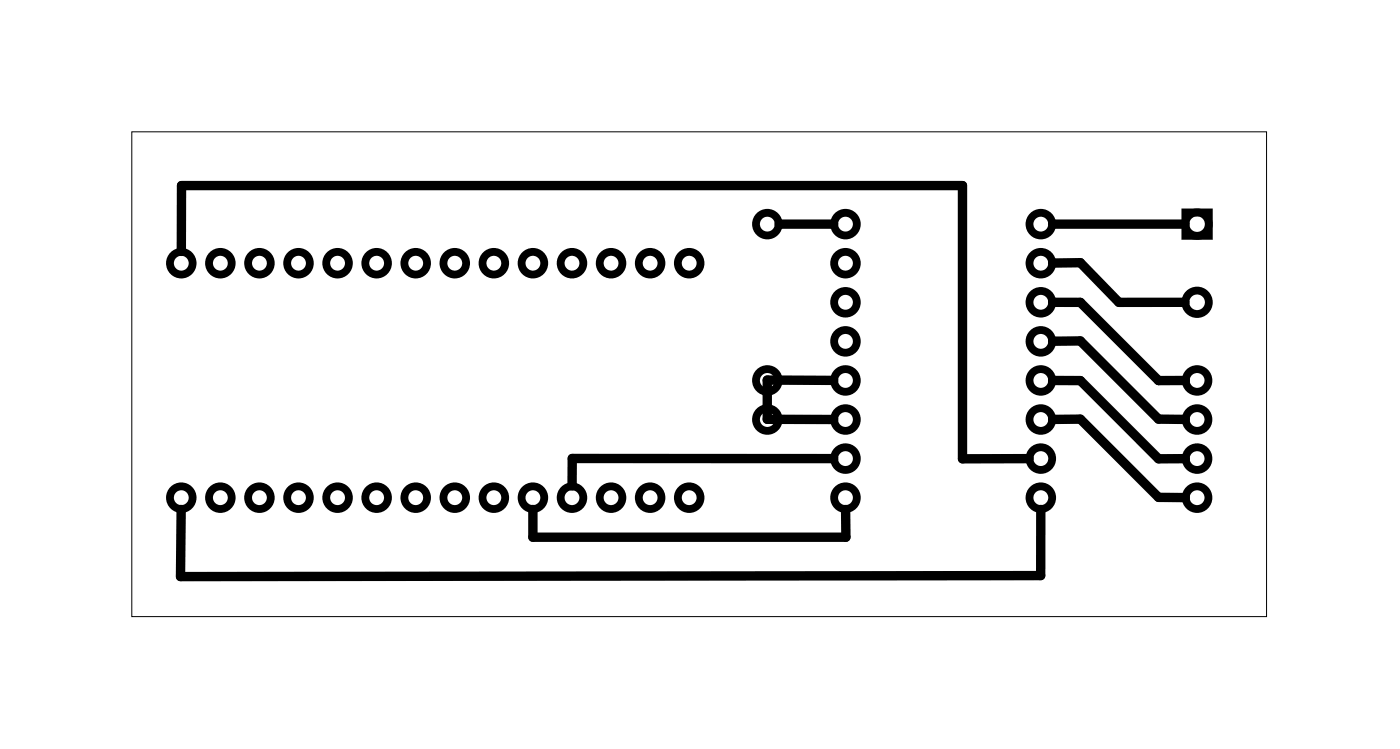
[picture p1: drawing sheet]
<svg xmlns="http://www.w3.org/2000/svg" width="91mm" height="49mm" viewBox="0 0 91 49" stroke-linecap="round" stroke-linejoin="round" font-family="sans-serif">
<path d="M8.6 8.6h73.7v31.5h-73.7z" fill="none" stroke="#000" stroke-width=".07"/>
<g fill="none" stroke="#000" stroke-width=".51">
<path d="M77.1 13.8h1.5v1.5h-1.5z"/>
<circle cx="11.8" cy="17.1" r=".74"/>
<circle cx="14.3" cy="17.1" r=".74"/>
<circle cx="16.9" cy="17.1" r=".74"/>
<circle cx="19.4" cy="17.1" r=".74"/>
<circle cx="21.9" cy="17.1" r=".74"/>
<circle cx="24.5" cy="17.1" r=".74"/>
<circle cx="27" cy="17.1" r=".74"/>
<circle cx="29.6" cy="17.1" r=".74"/>
<circle cx="32.1" cy="17.1" r=".74"/>
<circle cx="34.6" cy="17.1" r=".74"/>
<circle cx="37.2" cy="17.1" r=".74"/>
<circle cx="39.7" cy="17.1" r=".74"/>
<circle cx="42.3" cy="17.1" r=".74"/>
<circle cx="44.8" cy="17.1" r=".74"/>
<circle cx="49.9" cy="14.6" r=".74"/>
<circle cx="55" cy="14.6" r=".74"/>
<circle cx="55" cy="19.6" r=".74"/>
<circle cx="55" cy="17.1" r=".74"/>
<circle cx="67.7" cy="19.6" r=".74"/>
<circle cx="67.7" cy="17.1" r=".74"/>
<circle cx="67.7" cy="14.6" r=".74"/>
<circle cx="77.8" cy="19.6" r=".76"/>
<circle cx="77.8" cy="14.6" r=".76"/>
<circle cx="11.8" cy="32.3" r=".74"/>
<circle cx="14.3" cy="32.3" r=".74"/>
<circle cx="16.9" cy="32.3" r=".74"/>
<circle cx="19.4" cy="32.3" r=".74"/>
<circle cx="21.9" cy="32.3" r=".74"/>
<circle cx="24.5" cy="32.3" r=".74"/>
<circle cx="27" cy="32.3" r=".74"/>
<circle cx="29.6" cy="32.3" r=".74"/>
<circle cx="32.1" cy="32.3" r=".74"/>
<circle cx="34.6" cy="32.3" r=".74"/>
<circle cx="37.2" cy="32.3" r=".74"/>
<circle cx="39.7" cy="32.3" r=".74"/>
<circle cx="42.3" cy="32.3" r=".74"/>
<circle cx="44.8" cy="32.3" r=".74"/>
<circle cx="49.9" cy="27.3" r=".74"/>
<circle cx="49.9" cy="24.7" r=".74"/>
<circle cx="55" cy="22.2" r=".74"/>
<circle cx="55" cy="27.3" r=".74"/>
<circle cx="55" cy="24.7" r=".74"/>
<circle cx="55" cy="32.3" r=".74"/>
<circle cx="55" cy="29.8" r=".74"/>
<circle cx="67.7" cy="22.2" r=".74"/>
<circle cx="67.7" cy="24.7" r=".74"/>
<circle cx="67.7" cy="27.3" r=".74"/>
<circle cx="67.7" cy="32.3" r=".74"/>
<circle cx="67.7" cy="29.8" r=".74"/>
<circle cx="77.8" cy="24.7" r=".74"/>
<circle cx="77.8" cy="27.3" r=".74"/>
<circle cx="77.8" cy="32.3" r=".74"/>
<circle cx="77.8" cy="29.8" r=".74"/>
</g>
<path d="M11.8 16.3v-4.2h50.8v17.7h4.3M50.7 14.6h3.5M68.4 17.1h1.8l2.5 2.6 4.3-.1M68.4 19.6l1.8 .1 5.1 5h1.8M68.4 14.6h8.6M11.8 33.1l-.1 4.4 56-.1v-4.3M34.6 33.1v1.8h20.4v-1.8M54.2 29.8h-17v1.8M54.2 24.7h-4.3v2.6h4.3M68.4 22.2h1.8l5.1 5 1.8 .1M68.4 24.7h1.8l5.1 5.1h1.8M68.4 27.3l1.8-.1 5.1 5.1h1.8" fill="none" stroke="#000" stroke-width=".61"/>
</svg>
